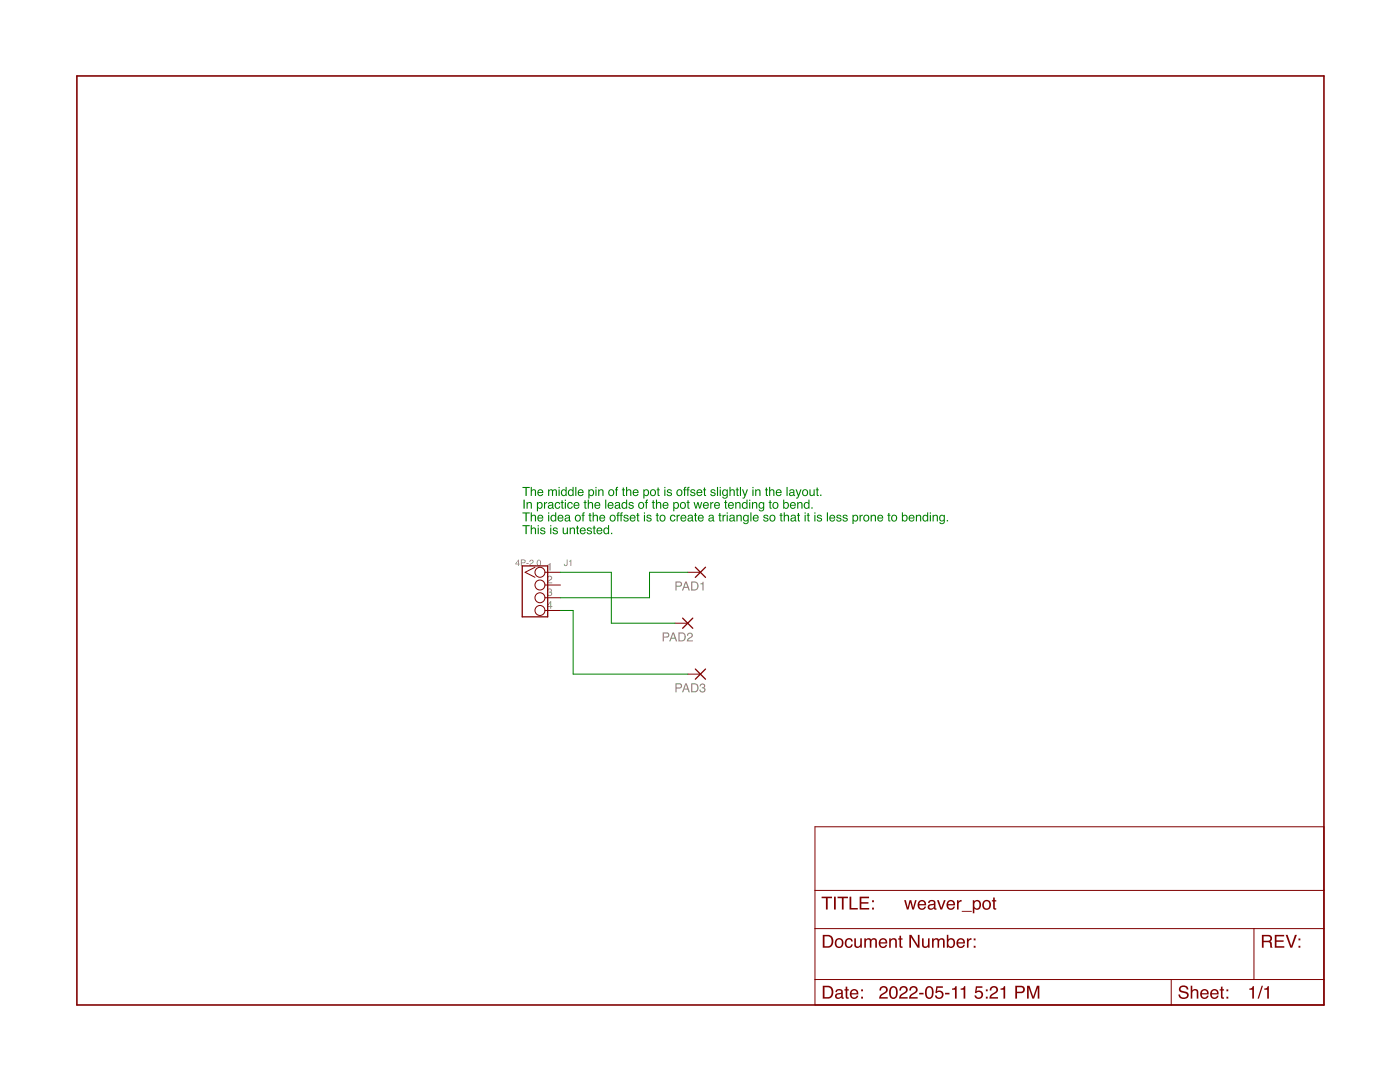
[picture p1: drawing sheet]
<svg xmlns="http://www.w3.org/2000/svg" width="279mm" height="216mm" viewBox="0 0 279 216" stroke-linecap="round" stroke-linejoin="round" font-family="sans-serif">
<g fill="#808080">
<path d="M109.3 112.6l.6-.2v1.4h-.2v-1h-.4z"/>
<path d="M109.4 115a.52 .52 0 0 1 .8 .2 .52 .52 0 0 1-.5 .7l-.3 .3h.8v.2h-1l.2-.5a.59 .59 0 0 0 .5-.8h-.4l-.1 .3h-.2z"/>
<path d="M109.4 117.5a.43 .43 0 0 1 .6 0 .43 .43 0 0 1 0 .6 .5 .5 0 0 1-.2 .9 .5 .5 0 0 1-.6-.5h.2a.3 .3 0 0 0 .4 .3 .3 .3 0 0 0 0-.6h-.2v-.1a.25 .25 0 0 0 .3-.2 .25 .25 0 0 0-.2-.3l-.3 .1v.2h-.2z"/>
<path d="M103.4 111.9l-.4 .6h.4zM103.4 111.7h.2v.8h.1v.1h-.1v.3h-.2v-.3h-.5zM104 111.6h.5a.37 .37 0 0 1 .4 .4 .37 .37 0 0 1-.4 .4h-.4v.5h-.1zM104.1 111.8v.4h.4a.22 .22 0 0 0 .2-.2 .22 .22 0 0 0-.2-.2zM105.1 112.3h.4v.2h-.4zM105.7 111.9a.43 .43 0 0 1 .8 0 .43 .43 0 0 1-.5 .6l-.2 .3h.7v.1h-.9l.2-.4a.44 .44 0 0 0 .4-.2 .44 .44 0 0 0 0-.5l-.3 .1-.1 .2h-.1zM106.7 112.7h.2v.2h-.2zM107.3 111.8a.51 .51 0 0 1 .6 .1 .51 .51 0 0 1 .1 .6 .44 .44 0 0 1-.6 .4 .44 .44 0 0 1-.3-.6zM107.4 111.9a.54 .54 0 0 0-.1 .5 .54 .54 0 0 0 .3 .4 .52 .52 0 0 0 .2-.5 .52 .52 0 0 0-.4-.4z"/>
<path d="M109.8 120.3l-.5 .6h.5zM109.8 120h.2v.9h.2v.2h-.2v.4h-.2v-.4h-.6z"/>
<path d="M113.1 111.6h.2v.9a.37 .37 0 0 1-.4 .5 .37 .37 0 0 1-.4-.5h.2a.21 .21 0 0 0 .1 .3 .21 .21 0 0 0 .3-.2zM113.6 111.9l.4-.2v1.2h-.1v-.9h-.3z"/>
<path d="M134.8 116h.8a.52 .52 0 0 1 .5 .6 .52 .52 0 0 1-.5 .5h-.6v.7h-.2zM135 116.2v.7h.5a.31 .31 0 0 0 .4-.3 .31 .31 0 0 0-.4-.4zM136.9 116.3l-.3 .8h.6zM136.8 116h.2l.7 1.8h-.3l-.2-.5h-.7l-.2 .5h-.2zM138.2 116.2v1.4h.4a.7 .7 0 0 0 .6-.7 .7 .7 0 0 0-.6-.7zM137.9 116h.8a.91 .91 0 0 1 .7 .9 .91 .91 0 0 1-.8 .9h-.7zM139.8 116.4l.6-.3v1.7h-.2v-1.2h-.4z"/>
<path d="M132.2 126.2h.9a.52 .52 0 0 1 .5 .5 .52 .52 0 0 1-.5 .5h-.6v.8h-.3zM132.5 126.4v.6h.5a.31 .31 0 0 0 .3-.3 .31 .31 0 0 0-.3-.3zM134.4 126.5l-.3 .7h.5zM134.2 126.2h.3l.7 1.8h-.3l-.2-.6h-.7l-.2 .6h-.2zM135.6 126.4v1.4h.5a.7 .7 0 0 0 .5-.7 .7 .7 0 0 0-.5-.7zM135.4 126.2h.7a.91 .91 0 0 1 .8 .9 .91 .91 0 0 1-.8 .9h-.7zM137.3 126.3a.6 .6 0 0 1 1 .3 .6 .6 0 0 1-.6 .8l-.4 .4h1v.2h-1.2a1.47 1.47 0 0 1 .9-1.1 .35 .35 0 0 0-.3-.5 .35 .35 0 0 0-.4 .5h-.2z"/>
<path d="M134.8 136.3h.8a.52 .52 0 0 1 .5 .6 .52 .52 0 0 1-.5 .5h-.6v.7h-.2zM135 136.6v.6h.5a.31 .31 0 0 0 .4-.3 .31 .31 0 0 0-.4-.3zM136.9 136.6l-.3 .8h.6zM136.8 136.3h.2l.7 1.8h-.3l-.2-.5h-.7l-.2 .5h-.2zM138.2 136.6v1.3h.4a.7 .7 0 0 0 .6-.7 .7 .7 0 0 0-.6-.6zM137.9 136.3h.8a.91 .91 0 0 1 .7 .9 .91 .91 0 0 1-.8 .9h-.7zM139.8 136.5a.5 .5 0 0 1 .8 0 .5 .5 0 0 1-.1 .7 .58 .58 0 0 1-.1 1 .58 .58 0 0 1-.8-.6h.2a.35 .35 0 0 0 .5 .4 .35 .35 0 0 0 0-.6l-.2-.1v-.2a.29 .29 0 0 0 .4-.2 .29 .29 0 0 0-.3-.3l-.3 .1-.1 .3h-.2z"/>
</g>
<path d="M15.3 15.2h248.9v185.3h-248.9z" fill="none" stroke="#800000" stroke-width=".32"/>
<path d="M162.6 165h101.6v35.5h-101.6zM162.6 177.7h101.6M162.6 185.3h101.6M162.6 195.5h101.6M233.7 195.5v5M250.3 185.3v10.2" fill="none" stroke="#800000" stroke-width=".2"/>
<g fill="#800000">
<path d="M164.5 197v2h.7a1.01 1.01 0 0 0 .8-1 1.01 1.01 0 0 0-.8-1zM164.2 196.7h1a1.3 1.3 0 0 1 1.1 1.3 1.3 1.3 0 0 1-1.1 1.3h-1zM167 198.6a.45 .45 0 0 0 .6 .4 .45 .45 0 0 0 .2-.7zM166.8 197.6a.81 .81 0 0 1 1.4 .3v1.1h.2v.3h-.4l-.1-.3a.64 .64 0 0 1-.9 .3 .64 .64 0 0 1-.2-.9l1.1-.4a.42 .42 0 0 0-.4-.4 .42 .42 0 0 0-.5 .4h-.3zM168.8 196.9h.3v.5h.3v.2h-.3v1.3l.3 .1v.3a.45 .45 0 0 1-.6-.4v-1.3h-.3v-.2h.3zM169.8 197.6a.86 .86 0 0 1 1.1-.1 .86 .86 0 0 1 .4 .9h-1.4a.53 .53 0 0 0 .4 .6 .53 .53 0 0 0 .7-.3h.3a.91 .91 0 0 1-1.3 .5 .91 .91 0 0 1-.3-1.4zM170.1 197.8l-.2 .4h1.1l-.1-.3-.3-.2zM171.9 197.4h.3v.4h-.3zM171.9 198.9h.3v.4h-.3z"/>
<path d="M175.8 196.9a.82 .82 0 0 1 1.3 .2 .82 .82 0 0 1-.6 1.2l-.5 .3-.2 .4h1.4v.3h-1.8a1.41 1.41 0 0 1 1.2-1.3 .5 .5 0 0 0 .2-.7 .5 .5 0 0 0-.7-.3 .5 .5 0 0 0-.3 .6h-.3zM177.8 196.9a.92 .92 0 0 1 1.1 .1 .92 .92 0 0 1 .3 1 .94 .94 0 0 1-.3 1.1 .94 .94 0 0 1-1.1 .1 1.87 1.87 0 0 1 0-2.3zM178 197.2a1.67 1.67 0 0 0 .1 1.8h.3a1.5 1.5 0 0 0 .1-1.9zM179.8 196.9a.82 .82 0 0 1 1.3 .2 .82 .82 0 0 1-.6 1.2l-.5 .3-.2 .4h1.3v.3h-1.7a1.41 1.41 0 0 1 1.1-1.3 .5 .5 0 0 0 .2-.7 .5 .5 0 0 0-.6-.3 .5 .5 0 0 0-.3 .6h-.3zM181.8 196.9a.82 .82 0 0 1 1.3 .2 .82 .82 0 0 1-.6 1.2l-.5 .3-.2 .4h1.3v.3h-1.7a1.41 1.41 0 0 1 1.1-1.3 .5 .5 0 0 0 .2-.7 .5 .5 0 0 0-.6-.3 .5 .5 0 0 0-.3 .6h-.3zM183.4 198.1h.9v.3h-.9zM185 196.9a.92 .92 0 0 1 1 .1 .92 .92 0 0 1 .3 1 .94 .94 0 0 1-.3 1.1 .94 .94 0 0 1-1 .1 1.87 1.87 0 0 1 0-2.3zM185.2 197.2a1.67 1.67 0 0 0 .1 1.8h.3a1.5 1.5 0 0 0 .1-1.9zM186.9 196.8h1.3v.3h-1.1l-.1 .7a.86 .86 0 0 1 1.2 .4 .86 .86 0 0 1-.5 1.2 .86 .86 0 0 1-1.1-.8h.3a.56 .56 0 0 0 .8 .3 .56 .56 0 0 0 .1-.9 .56 .56 0 0 0-.8 .2h-.3zM188.6 198.1h.9v.3h-.9zM190 197.3l.5-.2 .2-.3h.2v2.5h-.3v-1.8h-.6zM191.7 197.3l.5-.2 .2-.3h.2v2.5h-.3v-1.8h-.6zM194.8 196.8h1.3v.3h-1.1l-.1 .7a.86 .86 0 0 1 1.2 .4 .86 .86 0 0 1-.6 1.2 .86 .86 0 0 1-1-.8h.3a.56 .56 0 0 0 .8 .3 .56 .56 0 0 0 .1-.9 .56 .56 0 0 0-.9 .2h-.2zM196.7 197.4h.4v.4h-.4zM196.7 198.9h.4v.4h-.4zM197.8 196.9a.82 .82 0 0 1 1.3 .2 .82 .82 0 0 1-.6 1.2l-.5 .3-.2 .4h1.4v.3h-1.7a1.41 1.41 0 0 1 1.1-1.3 .5 .5 0 0 0 .2-.7 .5 .5 0 0 0-.7-.3 .5 .5 0 0 0-.3 .6h-.3zM199.7 197.3l.5-.2 .2-.3h.2v2.5h-.3v-1.8h-.6zM202.6 196.7h1.2a.74 .74 0 0 1 .7 .7 .74 .74 0 0 1-.7 .8h-.8v1.1h-.4zM203 197v.9h.7a.45 .45 0 0 0 .5-.5 .45 .45 0 0 0-.5-.4zM205 196.7h.5l.7 2.2 .7-2.2h.5v2.6h-.3v-2.2l-.7 2.2h-.4l-.7-2.2v2.2h-.3z"/>
<path d="M235.5 196.9a1.01 1.01 0 0 1 1.7 .6h-.4a.6 .6 0 0 0-.6-.6 .6 .6 0 0 0-.6 .6l.2 .1a2.1 2.1 0 0 1 1.4 .7 1.03 1.03 0 0 1-.7 1.1 1.03 1.03 0 0 1-1.2-.5l-.1-.5h.3a.72 .72 0 0 0 .6 .6 .72 .72 0 0 0 .8-.4 1.32 1.32 0 0 0-1.3-.6l-.2-.2-.1-.4zM237.6 196.7h.3v.9a.65 .65 0 0 1 .8-.2 .65 .65 0 0 1 .5 .7v1.2h-.4v-1.2a.46 .46 0 0 0-.5-.5 .46 .46 0 0 0-.4 .7v1h-.3zM239.8 197.6a.86 .86 0 0 1 1-.1 .86 .86 0 0 1 .4 .9h-1.3a.53 .53 0 0 0 .4 .6 .53 .53 0 0 0 .6-.3h.3a.91 .91 0 0 1-1.3 .5 .91 .91 0 0 1-.3-1.4zM240 197.8l-.1 .4h1l-.1-.3-.2-.2zM241.8 197.6a.86 .86 0 0 1 1-.1 .86 .86 0 0 1 .4 .9h-1.4a.53 .53 0 0 0 .4 .6 .53 .53 0 0 0 .7-.3h.3a.91 .91 0 0 1-1.3 .5 .91 .91 0 0 1-.3-1.4zM242 197.8l-.1 .4h1l-.1-.3-.2-.2zM243.7 196.9h.3v.5h.3v.2h-.3v1.3l.3 .1v.3a.45 .45 0 0 1-.6-.4v-1.3h-.3v-.2h.3zM244.8 197.4h.3v.4h-.3zM244.8 198.9h.3v.4h-.3z"/>
<path d="M249.3 197.3l.5-.2 .2-.3h.2v2.5h-.3v-1.8h-.6zM251.8 196.7h.3l-.9 2.6h-.2zM252.3 197.3l.5-.2 .2-.3h.2v2.5h-.3v-1.8h-.6z"/>
<path d="M252.2 186.8v.9h.8a.44 .44 0 0 0 .5-.4 .44 .44 0 0 0-.5-.5zM251.8 186.5h1.2a.7 .7 0 0 1 .8 .5 .7 .7 0 0 1-.3 .8l.3 .3 .2 1h-.5v-.7a.4 .4 0 0 0-.5-.4h-.8v1.1h-.4zM254.4 186.5h1.9v.4h-1.6v.7h1.5v.3h-1.5v.9h1.6v.3h-1.9zM256.6 186.5h.4l.7 2.2 .7-2.2h.4l-.9 2.6h-.4zM259.1 187.3h.4v.3h-.4zM259.1 188.7h.4v.4h-.4z"/>
<path d="M164 178.9h2v.3h-.8v2.3h-.4v-2.3h-.8zM166.4 178.9h.4v2.6h-.4zM167.1 178.9h2.1v.3h-.8v2.3h-.4v-2.3h-.9zM169.5 178.9h.4v2.3h1.3v.3h-1.7zM171.6 178.9h1.8v.3h-1.5v.8h1.4v.3h-1.4v.9h1.6v.3h-1.9zM174 179.6h.4v.4h-.4zM174 181.1h.4v.4h-.4z"/>
<path d="M164.5 186.8v2h.7a1.01 1.01 0 0 0 .8-1 1.01 1.01 0 0 0-.8-1zM164.2 186.5h1a1.3 1.3 0 0 1 1.1 1.3 1.3 1.3 0 0 1-1.1 1.3h-1zM167.2 187.6a.7 .7 0 0 0-.3 .9 .7 .7 0 0 0 .9 .3 .71 .71 0 0 0 .2-.9 .71 .71 0 0 0-.8-.3zM166.5 188.1a.95 .95 0 0 1 1.9 0 .95 .95 0 0 1-1.9 0zM168.8 187.5a.77 .77 0 0 1 .8-.3 .77 .77 0 0 1 .6 .7h-.3a.52 .52 0 0 0-.7-.4 .52 .52 0 0 0-.3 .7 .5 .5 0 0 0 .4 .7 .5 .5 0 0 0 .6-.5h.3a.84 .84 0 0 1-1.1 .7 .84 .84 0 0 1-.5-1.2zM170.5 187.2h.3v1.3a.43 .43 0 0 0 .5 .4 .43 .43 0 0 0 .4-.5v-1.2h.3v1.9h-.3v-.3a.65 .65 0 0 1-.7 .3 .65 .65 0 0 1-.5-.6zM172.5 187.2h.3v.3a.61 .61 0 0 1 1.1 0 .62 .62 0 0 1 .7-.3 .62 .62 0 0 1 .4 .7v1.2h-.3v-1.3a.4 .4 0 0 0-.5-.3 .4 .4 0 0 0-.3 .5v1.1h-.3v-1.2a.42 .42 0 0 0-.6-.4 .42 .42 0 0 0-.2 .6v1h-.3zM175.6 187.5a.86 .86 0 0 1 1.1-.2 .86 .86 0 0 1 .4 1h-1.4a.53 .53 0 0 0 .4 .6 .53 .53 0 0 0 .6-.4h.3a.91 .91 0 0 1-1.3 .6 .91 .91 0 0 1-.2-1.4zM175.9 187.6l-.2 .4h1v-.3l-.3-.2zM177.5 187.2h.3v.3a.66 .66 0 0 1 .7-.3 .66 .66 0 0 1 .5 .7v1.2h-.3v-1.2a.46 .46 0 0 0-.6-.4 .46 .46 0 0 0-.3 .6v1h-.3zM179.5 186.7h.3v.5h.3v.3h-.3v1.2l.3 .2v.2a.45 .45 0 0 1-.6-.4v-1.2h-.2v-.3h.2zM181.5 186.5h.4l1.3 2.1v-2.1h.3v2.6h-.4l-1.3-2.1v2.1h-.3zM184 187.2h.3v1.3a.43 .43 0 0 0 .5 .4 .43 .43 0 0 0 .4-.5v-1.2h.3v1.9h-.3v-.3a.65 .65 0 0 1-.7 .3 .65 .65 0 0 1-.5-.6zM186 187.2h.3v.3a.61 .61 0 0 1 1.1 0 .62 .62 0 0 1 .7-.3 .62 .62 0 0 1 .4 .7v1.2h-.3v-1.3a.4 .4 0 0 0-.5-.3 .4 .4 0 0 0-.3 .5v1.1h-.3v-1.2a.42 .42 0 0 0-.5-.4 .42 .42 0 0 0-.3 .6v1h-.3zM189 186.5h.3v1a.82 .82 0 0 1 1.1-.2 .82 .82 0 0 1 .2 1.1 .74 .74 0 0 1-.5 .7 .74 .74 0 0 1-.8-.2v.2h-.3zM189.4 187.6a.65 .65 0 0 0-.1 .9 .65 .65 0 0 0 .9 .2 .65 .65 0 0 0 .1-.9 .65 .65 0 0 0-.9-.2zM191.1 187.5a.86 .86 0 0 1 1.1-.2 .86 .86 0 0 1 .4 1h-1.4a.53 .53 0 0 0 .4 .6 .53 .53 0 0 0 .6-.4h.4a.91 .91 0 0 1-1.3 .6 .91 .91 0 0 1-.3-1.4zM191.4 187.6l-.2 .4h1.1l-.1-.3-.3-.2zM193 187.2h.3v.4l.3-.4h.3v.3a.5 .5 0 0 0-.6 .5v1.1h-.3zM194.3 187.3h.4v.3h-.4zM194.3 188.7h.4v.4h-.4z"/>
<path d="M180.4 179.6h.4l.4 1.5 .3-1.5h.4l.3 1.5 .4-1.5h.3l-.5 1.9h-.3l-.4-1.5-.4 1.5h-.3zM183.4 179.9a.86 .86 0 0 1 1-.2 .86 .86 0 0 1 .4 1h-1.3a.53 .53 0 0 0 .4 .6 .53 .53 0 0 0 .6-.4h.3a.91 .91 0 0 1-1.3 .5 .91 .91 0 0 1-.3-1.3zM183.6 180l-.1 .4h1l-.1-.3-.2-.2zM185.5 180.8a.45 .45 0 0 0 .6 .4 .45 .45 0 0 0 .2-.6zM185.3 179.8a.81 .81 0 0 1 1.4 .3v1.1l.2 .1v.2h-.4l-.1-.3a.64 .64 0 0 1-.9 .3 .64 .64 0 0 1-.2-.9l1.1-.3a.42 .42 0 0 0-.4-.5 .42 .42 0 0 0-.5 .4h-.3zM187 179.6h.4l.5 1.5 .5-1.5h.3l-.7 1.9h-.3zM189.1 179.9a.86 .86 0 0 1 1.1-.2 .86 .86 0 0 1 .4 1h-1.4a.53 .53 0 0 0 .4 .6 .53 .53 0 0 0 .7-.4h.3a.91 .91 0 0 1-1.3 .5 .91 .91 0 0 1-.3-1.3zM189.4 180l-.2 .4h1.1l-.1-.3-.3-.2zM191 179.6h.3v.3l.3-.3h.3v.3a.5 .5 0 0 0-.6 .5v1.1h-.3zM191.9 181.8h2v.1h-2zM194.6 180a.72 .72 0 0 0-.1 .8 .72 .72 0 0 0 .7 .4 .73 .73 0 0 0 .3-.8 .73 .73 0 0 0-.7-.5zM194.1 179.6h.3v.3a.76 .76 0 0 1 1-.2 .76 .76 0 0 1 .4 .8 .78 .78 0 0 1-.4 .9 .78 .78 0 0 1-.9-.1v.9h-.4zM196.6 179.9a.7 .7 0 0 0-.3 .9 .7 .7 0 0 0 .9 .4 .71 .71 0 0 0 .2-.9 .71 .71 0 0 0-.8-.4zM195.9 180.5a.95 .95 0 0 1 1.9 0 .95 .95 0 0 1-1.9 0zM198.2 179.1h.3v.5h.3v.3h-.3v1.2l.3 .1v.3a.45 .45 0 0 1-.6-.4v-1.2h-.2v-.3h.2z"/>
</g>
<path d="M104.2 112.9h5.1v10.2h-5.1zM138.8 113.2l2 2M140.8 113.2l-2 2M136.2 123.3l2.1 2.1M138.3 123.3l-2.1 2.1M138.8 133.5l2 2M140.8 133.5l-2 2" fill="none" stroke="#800000" stroke-width=".25"/>
<g fill="none" stroke="#800000" stroke-width=".2">
<path d="M106.8 113.2l-2 1 2 1M108.8 114.2h3M108.8 116.7h3M108.8 119.3h3M137.2 114.2h2.6M108.8 121.8h3M134.7 124.4h2.5M137.2 134.5h2.6"/>
<circle cx="107.8" cy="116.7" r=".99"/>
<circle cx="107.8" cy="114.2" r=".99"/>
<circle cx="107.8" cy="119.3" r=".99"/>
<circle cx="107.8" cy="121.8" r=".99"/>
</g>
<g fill="#008000">
<path d="M104.3 97.2h1.4v.2h-.6v1.6h-.2v-1.6h-.6zM105.9 97.2h.2v.6a.46 .46 0 0 1 .6-.2 .46 .46 0 0 1 .3 .5v.9h-.2l-.1-1-.2-.2-.3 .2-.1 1h-.2zM107.4 97.8a.6 .6 0 0 1 .7-.1 .6 .6 0 0 1 .3 .7h-.9a.37 .37 0 0 0 .2 .4 .37 .37 0 0 0 .5-.3h.2a.64 .64 0 0 1-.9 .4 .64 .64 0 0 1-.2-.9zM107.6 97.9l-.1 .3h.7l-.2-.3zM109.4 97.7h.2v.1a.43 .43 0 0 1 .7 0 .43 .43 0 0 1 .5-.2 .43 .43 0 0 1 .3 .5v.9h-.2v-1.1l-.2-.1-.3 .2v1h-.2l-.1-1.1-.3-.1-.2 .3v.9h-.2zM111.5 97.7h.2v1.3h-.2zM111.5 97.2h.2v.2h-.2zM112.3 97.9a.45 .45 0 0 0-.1 .7 .45 .45 0 0 0 .6 .1 .45 .45 0 0 0 .1-.6 .45 .45 0 0 0-.6-.2zM112.2 97.7l.4-.1 .3 .2v-.6h.2v1.8h-.2v-.2a.6 .6 0 0 1-.8 0 .6 .6 0 0 1-.1-.8zM113.7 97.9a.45 .45 0 0 0-.2 .7 .45 .45 0 0 0 .7 .1 .45 .45 0 0 0 .1-.6 .45 .45 0 0 0-.6-.2zM113.6 97.7l.4-.1 .3 .2v-.6h.2v1.8h-.2v-.2a.6 .6 0 0 1-.9 0 .6 .6 0 0 1 0-.8zM114.8 97.2h.2v1.8h-.2zM115.5 97.8a.6 .6 0 0 1 .7-.1 .6 .6 0 0 1 .3 .7h-1a.37 .37 0 0 0 .3 .4 .37 .37 0 0 0 .4-.3h.3a.64 .64 0 0 1-1 .4 .64 .64 0 0 1-.1-.9zM115.6 97.9l-.1 .3h.7l-.1-.3zM117.8 97.9a.46 .46 0 0 0-.2 .6 .46 .46 0 0 0 .6 .2l.1-.7-.1-.1zM117.4 97.7h.2v.1a.65 .65 0 0 1 1.1 .4 .65 .65 0 0 1-.8 .8l-.3-.2v.7h-.2zM118.8 97.7h.3v1.3h-.3zM118.8 97.2h.3v.2h-.3zM119.4 97.7h.2v.1a.46 .46 0 0 1 .5-.2 .46 .46 0 0 1 .3 .5v.9h-.2v-.9a.32 .32 0 0 0-.4-.3 .32 .32 0 0 0-.2 .5v.7h-.2zM121.7 98a.43 .43 0 0 0 0 .7 .43 .43 0 0 0 .6-.2v-.4a.36 .36 0 0 0-.2-.3 .36 .36 0 0 0-.4 .2zM121.3 98.3a.67 .67 0 0 1 1.3 0 .67 .67 0 0 1-1.3 0zM123 97.3l.3-.2v.2l-.2 .2 .2 .3h-.2v1.2h-.2v-1.2h-.2v-.1h.2zM124.3 97.3h.2v.4h.2v.1h-.2v.9l.2 .1v.2h-.3l-.1-.2v-1h-.2v-.1h.2zM124.9 97.2h.3v.6a.46 .46 0 0 1 .5-.2 .46 .46 0 0 1 .3 .5v.9h-.2v-1l-.3-.2-.3 .2v1h-.3zM126.4 97.8a.6 .6 0 0 1 .8-.1 .6 .6 0 0 1 .2 .7h-.9a.37 .37 0 0 0 .3 .4 .37 .37 0 0 0 .4-.3h.2a.64 .64 0 0 1-.9 .4 .64 .64 0 0 1-.2-.9zM126.6 97.9l-.1 .3h.7l-.2-.3zM128.8 97.9a.46 .46 0 0 0-.2 .6 .46 .46 0 0 0 .6 .2l.1-.7-.1-.1zM128.4 97.7h.2v.1a.65 .65 0 0 1 1 .4 .65 .65 0 0 1-.7 .8l-.3-.2v.7h-.2zM130 98a.43 .43 0 0 0 0 .7 .43 .43 0 0 0 .7-.2v-.4a.36 .36 0 0 0-.3-.3 .36 .36 0 0 0-.4 .2zM129.6 98.3a.7 .7 0 0 1 1.4 0 .7 .7 0 0 1-1.4 0zM131.2 97.3h.3v.4h.2v.1h-.2v.9l.2 .1v.2h-.3l-.2-.2v-1h-.1v-.1h.1zM132.6 97.7h.2v1.3h-.2zM132.6 97.2h.2v.2h-.2zM133.2 97.7h.7l.2 .3h-.2a.28 .28 0 0 0-.3-.2 .28 .28 0 0 0-.3 .3h.1a.55 .55 0 0 1 .6 .8h-.7l-.3-.4h.3a.32 .32 0 0 0 .3 .3 .32 .32 0 0 0 .3-.3h-.1a.54 .54 0 0 1-.5-.2 .54 .54 0 0 1-.1-.6zM135.3 98a.43 .43 0 0 0 0 .7 .43 .43 0 0 0 .6-.2l.1-.4a.36 .36 0 0 0-.3-.3 .36 .36 0 0 0-.4 .2zM134.9 98.3a.67 .67 0 0 1 1.3 0 .67 .67 0 0 1-1.3 0zM136.6 97.3l.4-.2v.2l-.3 .2 .3 .3h-.3v1.2h-.2v-1.2h-.2v-.1h.2zM137.2 97.3l.4-.2v.2l-.2 .2 .2 .3h-.2v1.2h-.2v-1.2h-.2v-.1h.2zM137.9 97.7h.7l.2 .3h-.2a.28 .28 0 0 0-.3-.2 .28 .28 0 0 0-.3 .3h.1a.55 .55 0 0 1 .6 .8h-.7l-.3-.4h.2a.32 .32 0 0 0 .4 .3 .32 .32 0 0 0 .3-.3h-.1a.54 .54 0 0 1-.5-.2 .54 .54 0 0 1-.1-.6zM139.2 97.8a.6 .6 0 0 1 .7-.1 .6 .6 0 0 1 .3 .7h-1a.37 .37 0 0 0 .3 .4 .37 .37 0 0 0 .4-.3h.3a.64 .64 0 0 1-1 .4 .64 .64 0 0 1-.1-.9zM139.3 97.9l-.1 .3h.7l-.1-.3zM140.5 97.3h.2v.4h.2v.1h-.2v.9l.2 .1v.2h-.3l-.1-.2v-1h-.2v-.1h.2zM141.9 97.7h.7l.2 .3h-.2a.28 .28 0 0 0-.3-.2 .28 .28 0 0 0-.3 .3h.1a.55 .55 0 0 1 .6 .8h-.7l-.3-.4h.3a.32 .32 0 0 0 .3 .3 .32 .32 0 0 0 .3-.3h-.1a.54 .54 0 0 1-.5-.2 .54 .54 0 0 1-.1-.6zM143.1 97.2h.2v1.8h-.2zM143.6 97.7h.3v1.3h-.3zM143.6 97.2h.3v.2h-.3zM144.3 97.8l.3-.2 .4 .2v-.1h.2v1.2a.57 .57 0 0 1-.4 .6 .57 .57 0 0 1-.7-.4l.6 .2a.41 .41 0 0 0 .3-.5 .6 .6 0 0 1-.8 0 .6 .6 0 0 1 0-.8zM144.5 97.9a.46 .46 0 0 0-.2 .6 .46 .46 0 0 0 .6 .2 .47 .47 0 0 0 .1-.6 .47 .47 0 0 0-.5-.2zM145.6 97.2h.2v.6a.46 .46 0 0 1 .5-.2 .46 .46 0 0 1 .3 .5v.9h-.2v-1l-.2-.2-.4 .2v1h-.2zM147 97.3h.2v.4h.2v.1h-.2v.9l.2 .1v.2h-.3l-.1-.2v-1h-.2v-.1h.2zM147.7 97.2h.2v1.8h-.2zM148.1 97.7h.2l.4 1 .3-1h.3l-.2 .5a1.81 1.81 0 0 1-.8 1.3h-.1v-.2h.2l.2-.3zM150.2 97.7h.2v1.3h-.2zM150.2 97.2h.2v.2h-.2zM150.7 97.7h.2v.1a.46 .46 0 0 1 .6-.2 .46 .46 0 0 1 .3 .5v.9h-.2v-.9a.32 .32 0 0 0-.4-.3 .32 .32 0 0 0-.3 .5v.7h-.2zM152.8 97.3h.3v.4h.2v.1h-.2v.9l.2 .1v.2h-.3l-.1-.2-.1-1h-.1v-.1h.1zM153.5 97.2h.2v.6a.46 .46 0 0 1 .5-.2 .46 .46 0 0 1 .4 .5v.9h-.3v-1l-.2-.2-.4 .2v1h-.2zM155 97.8a.6 .6 0 0 1 .7-.1 .6 .6 0 0 1 .3 .7h-1a.37 .37 0 0 0 .3 .4 .37 .37 0 0 0 .5-.3h.2a.64 .64 0 0 1-.9 .4 .64 .64 0 0 1-.2-.9zM155.2 97.9l-.2 .3h.8l-.2-.3zM157 97.2h.2v1.8h-.2zM157.7 98.5v.1a.33 .33 0 0 0 .4 .2 .33 .33 0 0 0 .2-.5zM157.7 97.7l.5-.1 .3 .2v1l.2 .2h-.3l-.1-.2a.44 .44 0 0 1-.7 .1 .44 .44 0 0 1 .3-.7l.4-.1a.3 .3 0 0 0-.3-.3 .3 .3 0 0 0-.3 .3h-.2zM158.8 97.7h.2l.4 1 .3-1h.3l-.2 .5a1.81 1.81 0 0 1-.8 1.3h-.1v-.2h.2l.2-.3zM160.4 98a.43 .43 0 0 0 0 .7 .43 .43 0 0 0 .6-.2v-.4a.36 .36 0 0 0-.2-.3 .36 .36 0 0 0-.4 .2zM160 98.3a.67 .67 0 0 1 1.3 0 .67 .67 0 0 1-1.3 0zM161.5 97.7h.3v.9l.2 .2 .3-.2 .1-.9h.2v1.3h-.2v-.2a.45 .45 0 0 1-.5 .2 .45 .45 0 0 1-.4-.5zM163 97.3h.2v.4h.2v.1h-.2v.9l.2 .1v.2h-.3l-.1-.2v-1h-.2v-.1h.2zM163.7 98.7h.2v.3h-.2z"/>
<path d="M104.5 99.7h.2v1.8h-.2zM105.1 100.2h.2v.2a.46 .46 0 0 1 .5-.2 .46 .46 0 0 1 .3 .5v.8h-.2v-.8a.32 .32 0 0 0-.4-.3 .32 .32 0 0 0-.2 .4v.7h-.2zM107.5 100.4a.46 .46 0 0 0-.1 .6 .46 .46 0 0 0 .6 .2v-.6l-.1-.2zM107.2 100.2h.2v.2a.65 .65 0 0 1 1 .4 .65 .65 0 0 1-.8 .7l-.2-.1v.6h-.2zM108.6 100.2h.2v.2l.4-.2v.2l-.4 .2v.9h-.2zM109.6 101v.1a.33 .33 0 0 0 .4 .2 .33 .33 0 0 0 .2-.4zM109.6 100.3l.5-.1 .3 .2v.9l.2 .2h-.3l-.1-.2a.44 .44 0 0 1-.7 .2 .44 .44 0 0 1 .2-.8l.5-.1a.3 .3 0 0 0-.3-.3 .3 .3 0 0 0-.3 .3h-.2zM110.9 100.3l.4-.1a.47 .47 0 0 1 .5 .4l-.2-.1a.46 .46 0 0 0-.7 .2 .46 .46 0 0 0 .4 .6l.3-.3h.2a.61 .61 0 0 1-.9 .4 .61 .61 0 0 1-.1-.9zM112.1 99.8h.2v.4h.2v.2h-.2v.8l.2 .1v.2h-.3l-.1-.2v-.9h-.2v-.2h.2zM112.7 100.2h.2v1.3h-.2zM112.7 99.7h.2v.3h-.2zM113.4 100.3l.4-.1a.47 .47 0 0 1 .5 .4l-.2-.1a.46 .46 0 0 0-.7 .2 .46 .46 0 0 0 .4 .6l.3-.3h.2a.61 .61 0 0 1-.9 .4 .61 .61 0 0 1-.1-.9zM114.6 100.4a.6 .6 0 0 1 .8-.2 .6 .6 0 0 1 .2 .7h-.9a.37 .37 0 0 0 .3 .4 .37 .37 0 0 0 .4-.2h.2a.64 .64 0 0 1-.9 .4 .64 .64 0 0 1-.2-1zM114.8 100.5l-.1 .2h.7l-.2-.3zM116.6 99.8h.3v.4h.2v.2h-.2v.8l.2 .1v.2h-.3l-.1-.2-.1-.9h-.1v-.2h.1zM117.3 99.7h.2v.7a.46 .46 0 0 1 .6-.2 .46 .46 0 0 1 .3 .5v.8h-.3v-1l-.2-.1-.4 .2v.9h-.2zM118.8 100.4a.6 .6 0 0 1 .7-.2 .6 .6 0 0 1 .3 .7h-.9a.37 .37 0 0 0 .2 .4 .37 .37 0 0 0 .5-.2h.2a.64 .64 0 0 1-.9 .4 .64 .64 0 0 1-.2-1zM119 100.5l-.1 .2h.7l-.2-.3zM120.8 99.7h.2v1.8h-.2zM121.4 100.4a.6 .6 0 0 1 .8-.2 .6 .6 0 0 1 .2 .7h-.9a.37 .37 0 0 0 .3 .4 .37 .37 0 0 0 .4-.2h.2a.64 .64 0 0 1-.9 .4 .64 .64 0 0 1-.2-1zM121.6 100.5l-.1 .2h.7l-.2-.3zM122.9 101v.1a.33 .33 0 0 0 .4 .2 .33 .33 0 0 0 .2-.4zM122.9 100.3l.5-.1 .3 .2v.9l.2 .2h-.3l-.1-.2a.44 .44 0 0 1-.7 .2 .44 .44 0 0 1 .3-.8l.4-.1a.3 .3 0 0 0-.3-.3 .3 .3 0 0 0-.3 .3h-.2zM124.3 100.5a.45 .45 0 0 0-.1 .6 .45 .45 0 0 0 .7 .1 .45 .45 0 0 0 .1-.6 .45 .45 0 0 0-.7-.1zM124.3 100.3l.4-.1 .3 .2v-.7h.2v1.8h-.2v-.2a.6 .6 0 0 1-.9 .1 .6 .6 0 0 1 0-.9zM125.6 100.3l.7-.1 .1 .4h-.2a.28 .28 0 0 0-.2-.3 .28 .28 0 0 0-.3 .3l.1 .1a.55 .55 0 0 1 .6 .7l-.8 .1-.2-.4h.2a.32 .32 0 0 0 .3 .3 .32 .32 0 0 0 .4-.3l-.1-.1a.54 .54 0 0 1-.5-.2 .54 .54 0 0 1-.1-.5zM127.7 100.5a.43 .43 0 0 0-.1 .7 .43 .43 0 0 0 .7-.2v-.3a.36 .36 0 0 0-.3-.4 .36 .36 0 0 0-.3 .2zM127.3 100.8a.67 .67 0 0 1 1.3 0 .67 .67 0 0 1-1.3 0zM128.9 99.8l.4-.1v.2l-.2 .1 .2 .4h-.2v1.1h-.2v-1.1h-.2v-.2h.2zM130.3 99.8h.2v.4h.2v.2h-.2v.8l.2 .1v.2h-.3l-.1-.2v-.9h-.2v-.2h.2zM130.9 99.7h.2v.7a.46 .46 0 0 1 .6-.2 .46 .46 0 0 1 .3 .5v.8h-.3v-1l-.2-.1-.3 .2-.1 .9h-.2zM132.4 100.4a.6 .6 0 0 1 .7-.2 .6 .6 0 0 1 .3 .7h-.9a.37 .37 0 0 0 .2 .4 .37 .37 0 0 0 .5-.2h.2a.64 .64 0 0 1-.9 .4 .64 .64 0 0 1-.2-1zM132.6 100.5l-.1 .2h.7l-.2-.3zM134.7 100.4a.46 .46 0 0 0-.1 .6 .46 .46 0 0 0 .6 .2v-.6l-.1-.2zM134.4 100.2h.2v.2a.65 .65 0 0 1 1 .4 .65 .65 0 0 1-.8 .7l-.2-.1v.6h-.2zM136 100.5a.43 .43 0 0 0 0 .7 .43 .43 0 0 0 .6-.2l.1-.3a.36 .36 0 0 0-.3-.4 .36 .36 0 0 0-.4 .2zM135.6 100.8a.67 .67 0 0 1 1.3 0 .67 .67 0 0 1-1.3 0zM137.2 99.8h.2v.4h.2v.2h-.2v.8l.2 .1v.2h-.3l-.1-.2v-.9h-.2v-.2h.2zM138.4 100.2h.2l.3 1 .3-1h.2l.3 1 .2-1h.2l-.3 1.3h-.3l-.2-1-.3 1h-.2zM140.4 100.4a.6 .6 0 0 1 .8-.2 .6 .6 0 0 1 .3 .7h-1a.37 .37 0 0 0 .3 .4 .37 .37 0 0 0 .4-.2h.2a.64 .64 0 0 1-.9 .4 .64 .64 0 0 1-.1-1zM140.6 100.5l-.1 .2h.7l-.1-.3zM141.7 100.2h.3v.2l.4-.2v.2l-.4 .2v.9h-.3zM142.7 100.4a.6 .6 0 0 1 .7-.2 .6 .6 0 0 1 .3 .7h-1a.37 .37 0 0 0 .3 .4 .37 .37 0 0 0 .5-.2h.2a.64 .64 0 0 1-.9 .4 .64 .64 0 0 1-.2-1zM142.8 100.5l-.1 .2h.8l-.2-.3zM144.7 99.8h.2v.4h.2v.2h-.2v.8l.2 .1v.2h-.3l-.1-.2v-.9h-.2v-.2h.2zM145.4 100.4a.6 .6 0 0 1 .8-.2 .6 .6 0 0 1 .3 .7h-1a.37 .37 0 0 0 .3 .4 .37 .37 0 0 0 .4-.2h.2a.64 .64 0 0 1-.9 .4 .64 .64 0 0 1-.2-1zM145.6 100.5l-.1 .2h.7l-.1-.3zM146.7 100.2h.2v.2a.46 .46 0 0 1 .6-.2 .46 .46 0 0 1 .3 .5v.8h-.2v-.8a.32 .32 0 0 0-.4-.3 .32 .32 0 0 0-.2 .4v.7h-.3zM148.4 100.5a.45 .45 0 0 0-.1 .6 .45 .45 0 0 0 .6 .1 .45 .45 0 0 0 .1-.6 .45 .45 0 0 0-.6-.1zM148.3 100.3l.4-.1 .3 .2v-.7h.2v1.8h-.2v-.2a.6 .6 0 0 1-.8 .1 .6 .6 0 0 1-.1-.9zM149.5 100.2h.2v1.3h-.2zM149.5 99.7h.2v.3h-.2zM150.1 100.2h.2v.2a.46 .46 0 0 1 .5-.2 .46 .46 0 0 1 .3 .5v.8h-.2v-.8a.32 .32 0 0 0-.4-.3 .32 .32 0 0 0-.2 .4v.7h-.2zM151.5 100.4l.4-.2 .4 .2v-.2h.2v1.2a.57 .57 0 0 1-.4 .6 .57 .57 0 0 1-.7-.3l.5 .2a.41 .41 0 0 0 .4-.6 .6 .6 0 0 1-.8 0 .6 .6 0 0 1-.1-.8zM151.8 100.4a.46 .46 0 0 0-.2 .6 .46 .46 0 0 0 .6 .2 .47 .47 0 0 0 .1-.5 .47 .47 0 0 0-.5-.3zM153.6 99.8h.2v.4h.2v.2h-.2v.8l.2 .1v.2h-.3l-.1-.2v-.9h-.2v-.2h.2zM154.5 100.5a.43 .43 0 0 0-.1 .7 .43 .43 0 0 0 .7-.2v-.3a.36 .36 0 0 0-.3-.4 .36 .36 0 0 0-.3 .2zM154.1 100.8a.67 .67 0 0 1 1.3 0 .67 .67 0 0 1-1.3 0zM156.3 99.7h.2v.6a.6 .6 0 0 1 .9 0 .6 .6 0 0 1 0 .9 .5 .5 0 0 1-.4 .3 .5 .5 0 0 1-.5-.2v.2h-.2zM156.6 100.5a.45 .45 0 0 0-.1 .6 .45 .45 0 0 0 .6 .1 .45 .45 0 0 0 .1-.6 .45 .45 0 0 0-.6-.1zM157.8 100.4a.6 .6 0 0 1 .7-.2 .6 .6 0 0 1 .3 .7h-.9a.37 .37 0 0 0 .2 .4 .37 .37 0 0 0 .5-.2h.2a.64 .64 0 0 1-.9 .4 .64 .64 0 0 1-.2-1zM158 100.5l-.1 .2h.7l-.2-.3zM159.1 100.2h.2v.2a.46 .46 0 0 1 .5-.2 .46 .46 0 0 1 .4 .5v.8h-.3v-.8a.32 .32 0 0 0-.4-.3 .32 .32 0 0 0-.2 .4v.7h-.2zM160.7 100.5a.45 .45 0 0 0-.1 .6 .45 .45 0 0 0 .6 .1 .45 .45 0 0 0 .2-.6 .45 .45 0 0 0-.7-.1zM160.6 100.3l.5-.1 .2 .2v-.7h.2v1.8h-.1v-.2a.6 .6 0 0 1-.9 .1 .6 .6 0 0 1 0-.9zM161.9 101.2h.3v.3h-.3z"/>
<path d="M104.3 102.2h1.4v.3h-.6v1.5h-.2v-1.5h-.6zM105.9 102.2h.2v.7a.46 .46 0 0 1 .6-.2 .46 .46 0 0 1 .3 .5v.8h-.2l-.1-.9-.2-.2-.3 .2-.1 .9h-.2zM107.4 102.9a.6 .6 0 0 1 .7-.1 .6 .6 0 0 1 .3 .7h-.9a.37 .37 0 0 0 .2 .4 .37 .37 0 0 0 .5-.3h.2a.64 .64 0 0 1-.9 .4 .64 .64 0 0 1-.2-1zM107.6 103l-.1 .3h.7l-.2-.4zM109.4 102.7h.2v1.3h-.2zM109.4 102.2h.2v.3h-.2zM110.2 103a.45 .45 0 0 0-.1 .7 .45 .45 0 0 0 .6 .1 .45 .45 0 0 0 .1-.7 .45 .45 0 0 0-.6-.1zM110.1 102.8l.5-.1 .2 .2v-.7h.2v1.8h-.2v-.1a.6 .6 0 0 1-.8 0 .6 .6 0 0 1-.1-.8zM111.4 102.9a.6 .6 0 0 1 .8-.1 .6 .6 0 0 1 .3 .7h-1a.37 .37 0 0 0 .3 .4 .37 .37 0 0 0 .4-.3h.2a.64 .64 0 0 1-.9 .4 .64 .64 0 0 1-.2-1zM111.6 103l-.1 .3h.7l-.2-.4zM112.9 103.6v.1a.33 .33 0 0 0 .4 .1 .33 .33 0 0 0 .2-.4zM112.9 102.8l.5-.1 .3 .2 .1 .9 .1 .2h-.3l-.1-.1a.44 .44 0 0 1-.7 .1 .44 .44 0 0 1 .3-.7l.4-.1a.3 .3 0 0 0-.2-.3 .3 .3 0 0 0-.4 .2h-.2zM115 103a.43 .43 0 0 0 0 .7 .43 .43 0 0 0 .7-.1v-.4a.36 .36 0 0 0-.3-.3 .36 .36 0 0 0-.4 .1zM114.6 103.4a.7 .7 0 0 1 1.4 0 .7 .7 0 0 1-1.4 0zM116.3 102.3l.4-.1v.2l-.2 .2 .2 .3h-.2v1.1h-.3v-1.1h-.1v-.2h.1zM117.6 102.4h.2v.3h.3v.2h-.3v.9l.3 .1v.1h-.3l-.2-.1v-1h-.2v-.2h.2zM118.3 102.2h.2v.7a.46 .46 0 0 1 .5-.2 .46 .46 0 0 1 .3 .5v.8h-.2v-.9l-.2-.2-.4 .2v.9h-.2zM119.8 102.9a.6 .6 0 0 1 .7-.1 .6 .6 0 0 1 .3 .7h-1a.37 .37 0 0 0 .3 .4 .37 .37 0 0 0 .4-.3h.3a.64 .64 0 0 1-.9 .4 .64 .64 0 0 1-.2-1zM119.9 103l-.1 .3h.8l-.2-.4zM122 103a.43 .43 0 0 0-.1 .7 .43 .43 0 0 0 .7-.1v-.4a.36 .36 0 0 0-.2-.3 .36 .36 0 0 0-.4 .1zM121.6 103.4a.67 .67 0 0 1 1.3 0 .67 .67 0 0 1-1.3 0zM123.2 102.3l.4-.1v.2l-.2 .2 .2 .3h-.2v1.1h-.2v-1.1h-.2v-.2h.2zM123.9 102.3l.4-.1v.2l-.2 .2 .2 .3h-.2v1.1h-.3v-1.1h-.1v-.2h.1zM124.6 102.8h.6l.2 .3h-.2a.28 .28 0 0 0-.3-.2 .28 .28 0 0 0-.2 .2v.1a.55 .55 0 0 1 .6 .8h-.7l-.2-.4h.2a.32 .32 0 0 0 .3 .3 .32 .32 0 0 0 .3-.3 .54 .54 0 0 1-.6-.2 .54 .54 0 0 1 0-.6zM125.8 102.9a.6 .6 0 0 1 .8-.1 .6 .6 0 0 1 .2 .7h-.9a.37 .37 0 0 0 .3 .4 .37 .37 0 0 0 .4-.3h.2a.64 .64 0 0 1-.9 .4 .64 .64 0 0 1-.2-1zM126 103l-.1 .3h.7l-.2-.4zM127.2 102.4h.2v.3h.2v.2h-.2v.9l.2 .1v.1h-.3l-.1-.1v-1h-.2v-.2h.2zM128.5 102.7h.2v1.3h-.2zM128.5 102.2h.2v.3h-.2zM129.1 102.8h.7l.2 .3h-.2a.28 .28 0 0 0-.3-.2 .28 .28 0 0 0-.2 .2v.1a.55 .55 0 0 1 .6 .8h-.7l-.2-.4h.2a.32 .32 0 0 0 .3 .3 .32 .32 0 0 0 .3-.3 .54 .54 0 0 1-.6-.2 .54 .54 0 0 1-.1-.6zM131 102.4h.3v.3h.2v.2h-.2v.9l.2 .1v.1h-.3l-.1-.1-.1-1h-.1v-.2h.1zM131.9 103a.43 .43 0 0 0 0 .7 .43 .43 0 0 0 .7-.1v-.4a.36 .36 0 0 0-.3-.3 .36 .36 0 0 0-.4 .1zM131.5 103.4a.7 .7 0 0 1 1.4 0 .7 .7 0 0 1-1.4 0zM133.9 102.9l.4-.2a.47 .47 0 0 1 .5 .5l-.2-.1a.46 .46 0 0 0-.7 .2 .46 .46 0 0 0 .4 .6l.3-.3h.2a.61 .61 0 0 1-.9 .4 .61 .61 0 0 1-.1-1zM135 102.7h.2v.3l.5-.3v.2l-.4 .3v.8h-.3zM136 102.9a.6 .6 0 0 1 .7-.1 .6 .6 0 0 1 .3 .7h-1a.37 .37 0 0 0 .3 .4 .37 .37 0 0 0 .4-.3h.3a.64 .64 0 0 1-.9 .4 .64 .64 0 0 1-.2-1zM136.1 103l-.1 .3h.8l-.2-.4zM137.4 103.6v.1a.33 .33 0 0 0 .5 .1 .33 .33 0 0 0 .1-.4zM137.4 102.8l.6-.1 .2 .2 .1 .9 .1 .2h-.2l-.1-.1a.44 .44 0 0 1-.8 .1 .44 .44 0 0 1 .3-.7l.4-.1a.3 .3 0 0 0-.2-.3 .3 .3 0 0 0-.3 .2h-.2zM138.7 102.4h.2v.3h.2v.2h-.2v.9l.2 .1v.1h-.3l-.1-.1v-1h-.2v-.2h.2zM139.4 102.9a.6 .6 0 0 1 .8-.1 .6 .6 0 0 1 .3 .7h-1a.37 .37 0 0 0 .3 .4 .37 .37 0 0 0 .4-.3h.2a.64 .64 0 0 1-.9 .4 .64 .64 0 0 1-.2-1zM139.6 103l-.1 .3h.7l-.2-.4zM141.6 103.6v.1a.33 .33 0 0 0 .4 .1 .33 .33 0 0 0 .2-.4zM141.6 102.8l.5-.1 .3 .2v.9l.2 .2h-.3l-.1-.1a.44 .44 0 0 1-.7 .1 .44 .44 0 0 1 .3-.7l.4-.1a.3 .3 0 0 0-.3-.3 .3 .3 0 0 0-.3 .2h-.2zM143.5 102.4h.3v.3h.2v.2h-.2v.9l.2 .1v.1h-.3l-.1-.1-.1-1h-.1v-.2h.1zM144.2 102.7h.2v.3l.4-.3v.2l-.4 .3v.8h-.2zM145 102.7h.2v1.3h-.2zM145 102.2h.2v.3h-.2zM145.8 103.6l-.1 .1a.33 .33 0 0 0 .5 .1 .33 .33 0 0 0 .1-.4zM145.7 102.8l.6-.1 .3 .2v.9l.2 .2h-.3l-.1-.1a.44 .44 0 0 1-.7 .1 .44 .44 0 0 1 .2-.7l.5-.1a.3 .3 0 0 0-.3-.3 .3 .3 0 0 0-.3 .2h-.2zM147 102.7h.2v.2a.46 .46 0 0 1 .5-.2 .46 .46 0 0 1 .3 .5v.8h-.2v-.8a.32 .32 0 0 0-.4-.3 .32 .32 0 0 0-.2 .5v.6h-.2zM148.4 102.9l.4-.2 .4 .2v-.2h.2v1.2a.57 .57 0 0 1-.4 .7 .57 .57 0 0 1-.7-.4l.5 .2a.41 .41 0 0 0 .4-.5 .6 .6 0 0 1-.8 0 .6 .6 0 0 1-.1-.9zM148.7 103a.46 .46 0 0 0-.2 .6 .46 .46 0 0 0 .6 .2 .47 .47 0 0 0 .1-.6 .47 .47 0 0 0-.5-.2zM149.8 102.2h.2v1.8h-.2zM150.4 102.9a.6 .6 0 0 1 .7-.1 .6 .6 0 0 1 .3 .7h-.9a.37 .37 0 0 0 .2 .4 .37 .37 0 0 0 .5-.3h.2a.64 .64 0 0 1-.9 .4 .64 .64 0 0 1-.2-1zM150.6 103l-.1 .3h.7l-.2-.4zM152.5 102.8h.7l.1 .3h-.2a.28 .28 0 0 0-.3-.2 .28 .28 0 0 0-.2 .2v.1a.55 .55 0 0 1 .6 .8h-.7l-.2-.4h.2a.32 .32 0 0 0 .3 .3 .32 .32 0 0 0 .3-.3 .54 .54 0 0 1-.5-.2 .54 .54 0 0 1-.1-.6zM153.9 103a.43 .43 0 0 0-.1 .7 .43 .43 0 0 0 .7-.1v-.4a.36 .36 0 0 0-.3-.3 .36 .36 0 0 0-.3 .1zM153.5 103.4a.67 .67 0 0 1 1.3 0 .67 .67 0 0 1-1.3 0zM155.8 102.4h.2v.3h.2v.2h-.2v.9l.2 .1v.1h-.3l-.1-.1v-1h-.2v-.2h.2zM156.4 102.2h.2v.7a.46 .46 0 0 1 .6-.2 .46 .46 0 0 1 .3 .5v.8h-.3v-.9l-.2-.2-.3 .2-.1 .9h-.2zM158 103.6v.1a.33 .33 0 0 0 .4 .1 .33 .33 0 0 0 .2-.4zM158 102.8l.5-.1 .3 .2v.9l.2 .2h-.3l-.1-.1a.44 .44 0 0 1-.7 .1 .44 .44 0 0 1 .2-.7l.5-.1a.3 .3 0 0 0-.3-.3 .3 .3 0 0 0-.3 .2h-.2zM159.2 102.4h.3v.3h.2v.2h-.2v.9l.2 .1v.1h-.3l-.2-.1v-1h-.1v-.2h.1zM160.6 102.7h.2v1.3h-.2zM160.6 102.2h.2v.3h-.2zM161.2 102.4h.2v.3h.2v.2h-.2v.9l.2 .1v.1h-.3l-.1-.1v-1h-.2v-.2h.2zM162.5 102.7h.2v1.3h-.2zM162.5 102.2h.2v.3h-.2zM163.2 102.8h.6l.2 .3h-.2a.28 .28 0 0 0-.3-.2 .28 .28 0 0 0-.2 .2v.1a.55 .55 0 0 1 .6 .8h-.7l-.2-.4h.2a.32 .32 0 0 0 .3 .3 .32 .32 0 0 0 .3-.3 .54 .54 0 0 1-.6-.2 .54 .54 0 0 1 0-.6zM165 102.2h.2v1.8h-.2zM165.7 102.9a.6 .6 0 0 1 .7-.1 .6 .6 0 0 1 .3 .7h-1a.37 .37 0 0 0 .3 .4 .37 .37 0 0 0 .5-.3h.2a.64 .64 0 0 1-.9 .4 .64 .64 0 0 1-.2-1zM165.8 103l-.1 .3h.8l-.2-.4zM167 102.8h.7l.2 .3h-.2a.28 .28 0 0 0-.3-.2 .28 .28 0 0 0-.2 .2v.1a.55 .55 0 0 1 .6 .8h-.7l-.2-.4h.2a.32 .32 0 0 0 .3 .3 .32 .32 0 0 0 .3-.3 .54 .54 0 0 1-.6-.2 .54 .54 0 0 1-.1-.6zM168.3 102.8h.7l.2 .3h-.2a.28 .28 0 0 0-.3-.2 .28 .28 0 0 0-.3 .2l.1 .1a.55 .55 0 0 1 .6 .8h-.7l-.3-.4h.2a.32 .32 0 0 0 .4 .3 .32 .32 0 0 0 .3-.3h-.1a.54 .54 0 0 1-.5-.2 .54 .54 0 0 1-.1-.6zM170.5 102.9a.46 .46 0 0 0-.1 .7 .46 .46 0 0 0 .6 .2v-.7l-.1-.2zM170.1 102.7h.2v.2a.65 .65 0 0 1 1.1 .4 .65 .65 0 0 1-.8 .8l-.2-.2v.7h-.3zM171.5 102.7h.3v.3l.4-.3v.2l-.4 .3v.8h-.3zM172.6 103a.43 .43 0 0 0 0 .7 .43 .43 0 0 0 .6-.1l.1-.4a.36 .36 0 0 0-.3-.3 .36 .36 0 0 0-.4 .1zM172.2 103.4a.67 .67 0 0 1 1.3 0 .67 .67 0 0 1-1.3 0zM173.8 102.7h.2v.2a.46 .46 0 0 1 .5-.2 .46 .46 0 0 1 .3 .5v.8h-.2v-.8a.32 .32 0 0 0-.4-.3 .32 .32 0 0 0-.2 .5v.6h-.2zM175.2 102.9a.6 .6 0 0 1 .8-.1 .6 .6 0 0 1 .3 .7h-1a.37 .37 0 0 0 .3 .4 .37 .37 0 0 0 .4-.3h.2a.64 .64 0 0 1-.9 .4 .64 .64 0 0 1-.2-1zM175.4 103l-.1 .3h.7l-.1-.4zM177.3 102.4h.2v.3h.2v.2h-.2v.9l.2 .1v.1h-.3l-.1-.1v-1h-.2v-.2h.2zM178.2 103a.43 .43 0 0 0-.1 .7 .43 .43 0 0 0 .7-.1v-.4a.36 .36 0 0 0-.3-.3 .36 .36 0 0 0-.3 .1zM177.8 103.4a.67 .67 0 0 1 1.3 0 .67 .67 0 0 1-1.3 0zM180 102.2h.2v.7a.6 .6 0 0 1 .8 0 .6 .6 0 0 1 .1 .8 .5 .5 0 0 1-.4 .4 .5 .5 0 0 1-.5-.2v.1h-.2zM180.3 103a.45 .45 0 0 0-.1 .6 .45 .45 0 0 0 .6 .1 .45 .45 0 0 0 .1-.6 .45 .45 0 0 0-.6-.1zM181.5 102.9a.6 .6 0 0 1 .7-.1 .6 .6 0 0 1 .3 .7h-.9a.37 .37 0 0 0 .2 .4 .37 .37 0 0 0 .5-.3h.2a.64 .64 0 0 1-.9 .4 .64 .64 0 0 1-.2-1zM181.7 103l-.1 .3h.7l-.2-.4zM182.8 102.7h.2v.2a.46 .46 0 0 1 .5-.2 .46 .46 0 0 1 .3 .5v.8h-.2v-.8a.32 .32 0 0 0-.4-.3 .32 .32 0 0 0-.2 .5v.6h-.2zM184.4 103a.45 .45 0 0 0-.1 .7 .45 .45 0 0 0 .6 .1 .45 .45 0 0 0 .1-.7 .45 .45 0 0 0-.6-.1zM184.3 102.8l.5-.1 .2 .2v-.7h.2v1.8h-.2v-.1a.6 .6 0 0 1-.8 0 .6 .6 0 0 1-.1-.8zM185.6 102.7h.2v1.3h-.2zM185.6 102.2h.2v.3h-.2zM186.1 102.7h.2v.2a.46 .46 0 0 1 .6-.2 .46 .46 0 0 1 .3 .5v.8h-.2v-.8a.32 .32 0 0 0-.4-.3 .32 .32 0 0 0-.3 .5v.6h-.2zM187.6 102.9l.4-.2 .4 .2v-.2h.2v1.2a.57 .57 0 0 1-.5 .7 .57 .57 0 0 1-.6-.4l.5 .2a.41 .41 0 0 0 .4-.5 .6 .6 0 0 1-.9 0 .6 .6 0 0 1 0-.9zM187.8 103a.46 .46 0 0 0-.2 .6 .46 .46 0 0 0 .6 .2 .47 .47 0 0 0 .2-.6 .47 .47 0 0 0-.6-.2zM188.9 103.8h.3v.2h-.3z"/>
<path d="M104.3 104.8h1.4v.2h-.6v1.6h-.2v-1.6h-.6zM105.9 104.8h.2v.6a.46 .46 0 0 1 .6-.1 .46 .46 0 0 1 .3 .4v.9h-.2l-.1-1-.2-.2-.3 .3-.1 .9h-.2zM107.3 105.3h.2v1.3h-.2zM107.3 104.8h.2v.2h-.2zM107.9 105.4l.7-.1 .2 .3h-.2a.28 .28 0 0 0-.3-.2 .28 .28 0 0 0-.2 .3 .55 .55 0 0 1 .6 .8l-.7 .1-.2-.4h.2a.32 .32 0 0 0 .3 .2 .32 .32 0 0 0 .3-.3 .54 .54 0 0 1-.6-.2 .54 .54 0 0 1-.1-.5zM109.8 105.3h.2v1.3h-.2zM109.8 104.8h.2v.2h-.2zM110.4 105.4l.7-.1 .2 .3h-.2a.28 .28 0 0 0-.3-.2 .28 .28 0 0 0-.2 .3 .55 .55 0 0 1 .6 .8l-.7 .1-.2-.4h.2a.32 .32 0 0 0 .3 .2 .32 .32 0 0 0 .3-.3 .54 .54 0 0 1-.6-.2 .54 .54 0 0 1-.1-.5zM112.3 105.3h.2v.9l.3 .2 .3-.2v-.9h.2v1.3h-.2v-.2a.45 .45 0 0 1-.5 .2 .45 .45 0 0 1-.3-.4zM113.7 105.3h.2v.2a.46 .46 0 0 1 .5-.2 .46 .46 0 0 1 .4 .4v.9h-.3v-.8a.32 .32 0 0 0-.4-.3 .32 .32 0 0 0-.2 .4v.7h-.2zM115.1 104.9h.2v.4h.3v.1h-.3v.9l.3 .1v.2h-.3l-.2-.2v-1h-.2v-.1h.2zM115.9 105.4a.6 .6 0 0 1 .7-.1 .6 .6 0 0 1 .3 .7h-1a.37 .37 0 0 0 .3 .4 .37 .37 0 0 0 .5-.2h.2a.64 .64 0 0 1-.9 .3 .64 .64 0 0 1-.2-.9zM116 105.5l-.1 .3h.8l-.2-.3zM117.3 105.4l.6-.1 .2 .3h-.2a.28 .28 0 0 0-.3-.2 .28 .28 0 0 0-.2 .3 .55 .55 0 0 1 .6 .8l-.7 .1-.2-.4h.2a.32 .32 0 0 0 .3 .2 .32 .32 0 0 0 .3-.3 .54 .54 0 0 1-.6-.2 .54 .54 0 0 1 0-.5zM118.5 104.9h.2v.4h.2v.1h-.2v.9l.2 .1v.2h-.3l-.1-.2v-1h-.2v-.1h.2zM119.2 105.4a.6 .6 0 0 1 .7-.1 .6 .6 0 0 1 .3 .7h-.9a.37 .37 0 0 0 .2 .4 .37 .37 0 0 0 .5-.2h.2a.64 .64 0 0 1-.9 .3 .64 .64 0 0 1-.2-.9zM119.4 105.5l-.1 .3h.7l-.2-.3zM120.7 105.6a.45 .45 0 0 0-.1 .6 .45 .45 0 0 0 .7 .1 .45 .45 0 0 0 .1-.6 .45 .45 0 0 0-.7-.1zM120.7 105.3h.4l.2 .1v-.6h.3v1.8h-.2v-.2a.6 .6 0 0 1-.9 0 .6 .6 0 0 1 0-.8zM121.9 106.3h.3v.3h-.3z"/>
</g>
<path d="M111.8 114.2h10.2v10.2h12.7M137.2 114.2h-7.6v5.1h-17.8M111.8 121.8h2.6v12.7h22.8" fill="none" stroke="#008000" stroke-width=".2"/>
</svg>
